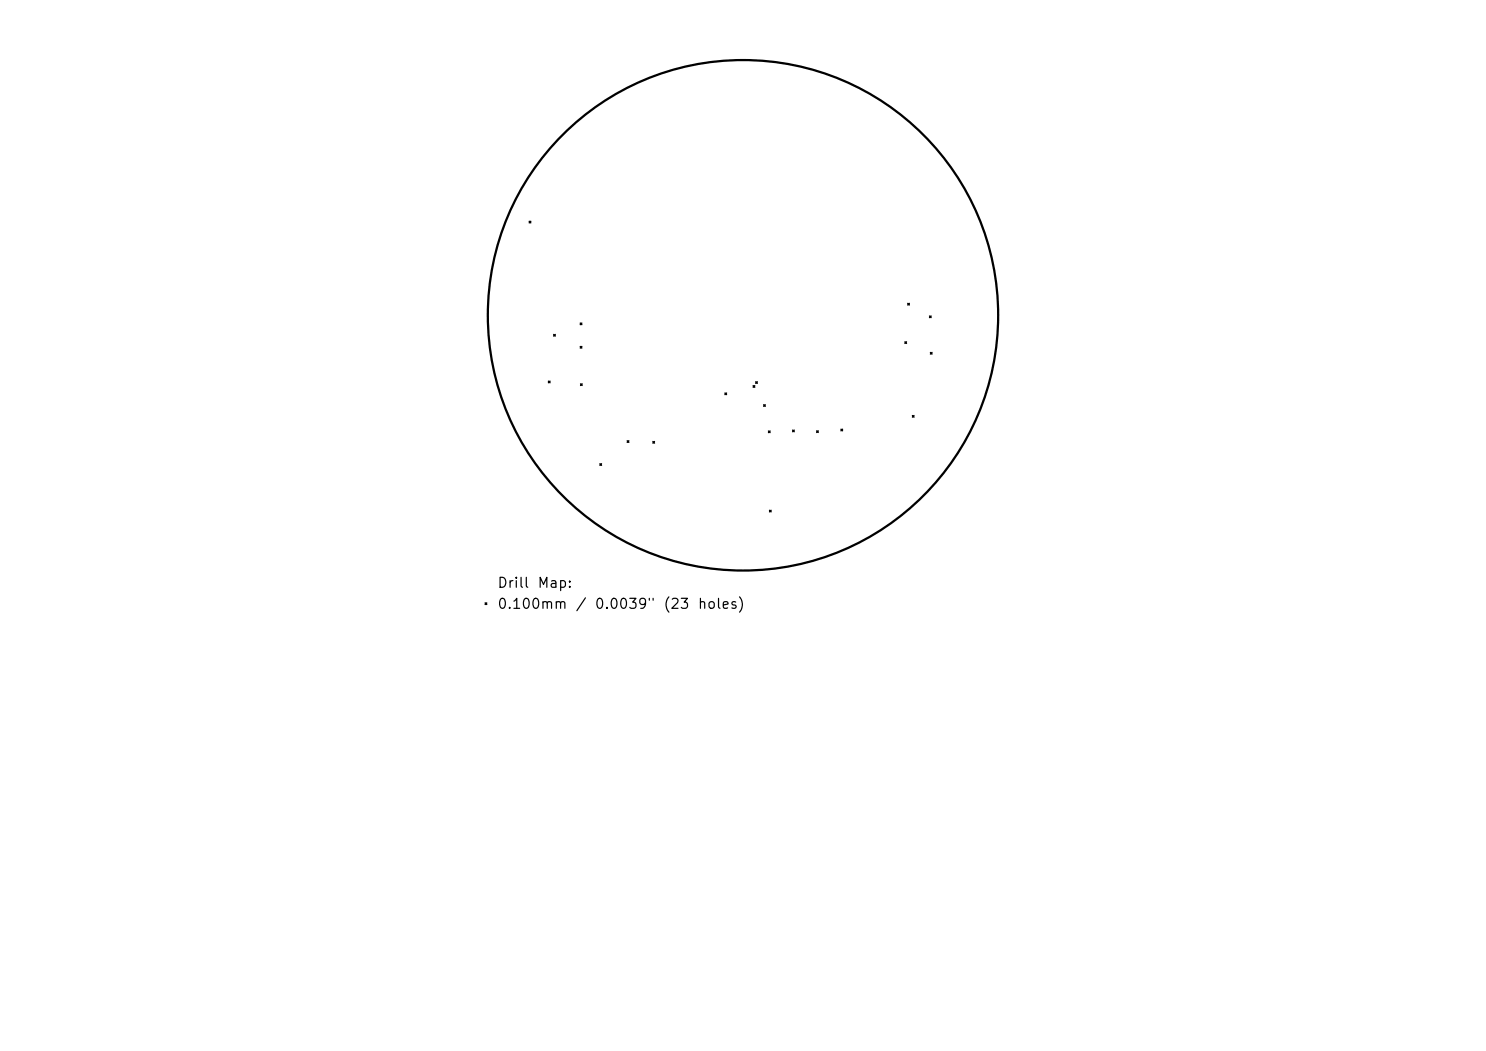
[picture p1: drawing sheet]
<svg xmlns="http://www.w3.org/2000/svg" width="297mm" height="210mm" viewBox="0 0 297 210" stroke-linecap="round" stroke-linejoin="round" font-family="sans-serif">
<defs><g id="words">
<g font-size="2">
<text x="99.3" y="118">Drill</text>
<text x="107.3" y="118">Map:</text>
<text x="99.3" y="122.2">0.100mm</text>
<text x="114.9" y="122.2">/</text>
<text x="118.7" y="122.2">0.0039&quot;</text>
<text x="132.4" y="122.2">(23</text>
<text x="139.3" y="122.2">holes)</text>
</g>
</g></defs>
<circle cx="148.5" cy="63" r="51" fill="none" stroke="#000" stroke-width=".45"/>
<g fill="none" stroke="#000" stroke-width=".3">
<path d="M105.8 44.2l.3 .3M106.1 44.2l-.3 .3M109.6 76.2l.3 .3M109.9 76.2l-.3 .3M110.7 66.8l.3 .3M111 66.8l-.3 .3M116 64.6l.3 .3M116 69.2l.3 .3M116 76.7l.3 .3M116.3 64.6l-.3 .3M116.3 69.2l-.3 .3M116.3 76.7l-.3 .3"/>
<path d="M144.9 78.5l.3 .3M145.2 78.5l-.3 .3M150.5 77.1l.3 .3M150.8 77.1l-.3 .3M151.1 76.3l.3 .3M151.4 76.3l-.3 .3M180.9 68.3l.3 .3M181.2 68.3l-.3 .3M181.4 60.6l.3 .3M181.7 60.6l-.3 .3M185.8 63.2l.3 .3M186 70.4l.3 .3"/>
<path d="M186.1 63.2l-.3 .3M186.3 70.4l-.3 .3M119.9 92.7l.3 .3M120.2 92.7l-.3 .3M125.4 88.1l.3 .3M125.7 88.1l-.3 .3M130.5 88.2l.3 .3M130.8 88.2l-.3 .3M152.6 80.9l.3 .3M152.9 80.9l-.3 .3M153.6 86.1l.3 .3M153.9 86.1l-.3 .3"/>
<path d="M158.4 86l.3 .3M158.7 86l-.3 .3M163.2 86.1l.3 .3M163.5 86.1l-.3 .3M168.1 85.8l.3 .3M168.4 85.8l-.3 .3M182.4 83l.3 .3M182.7 83l-.3 .3M153.8 102l.3 .3M154.1 102l-.3 .3M97 120.5l.3 .3M97.3 120.5l-.3 .3"/>
</g>
<use href="#words"/>
</svg>
